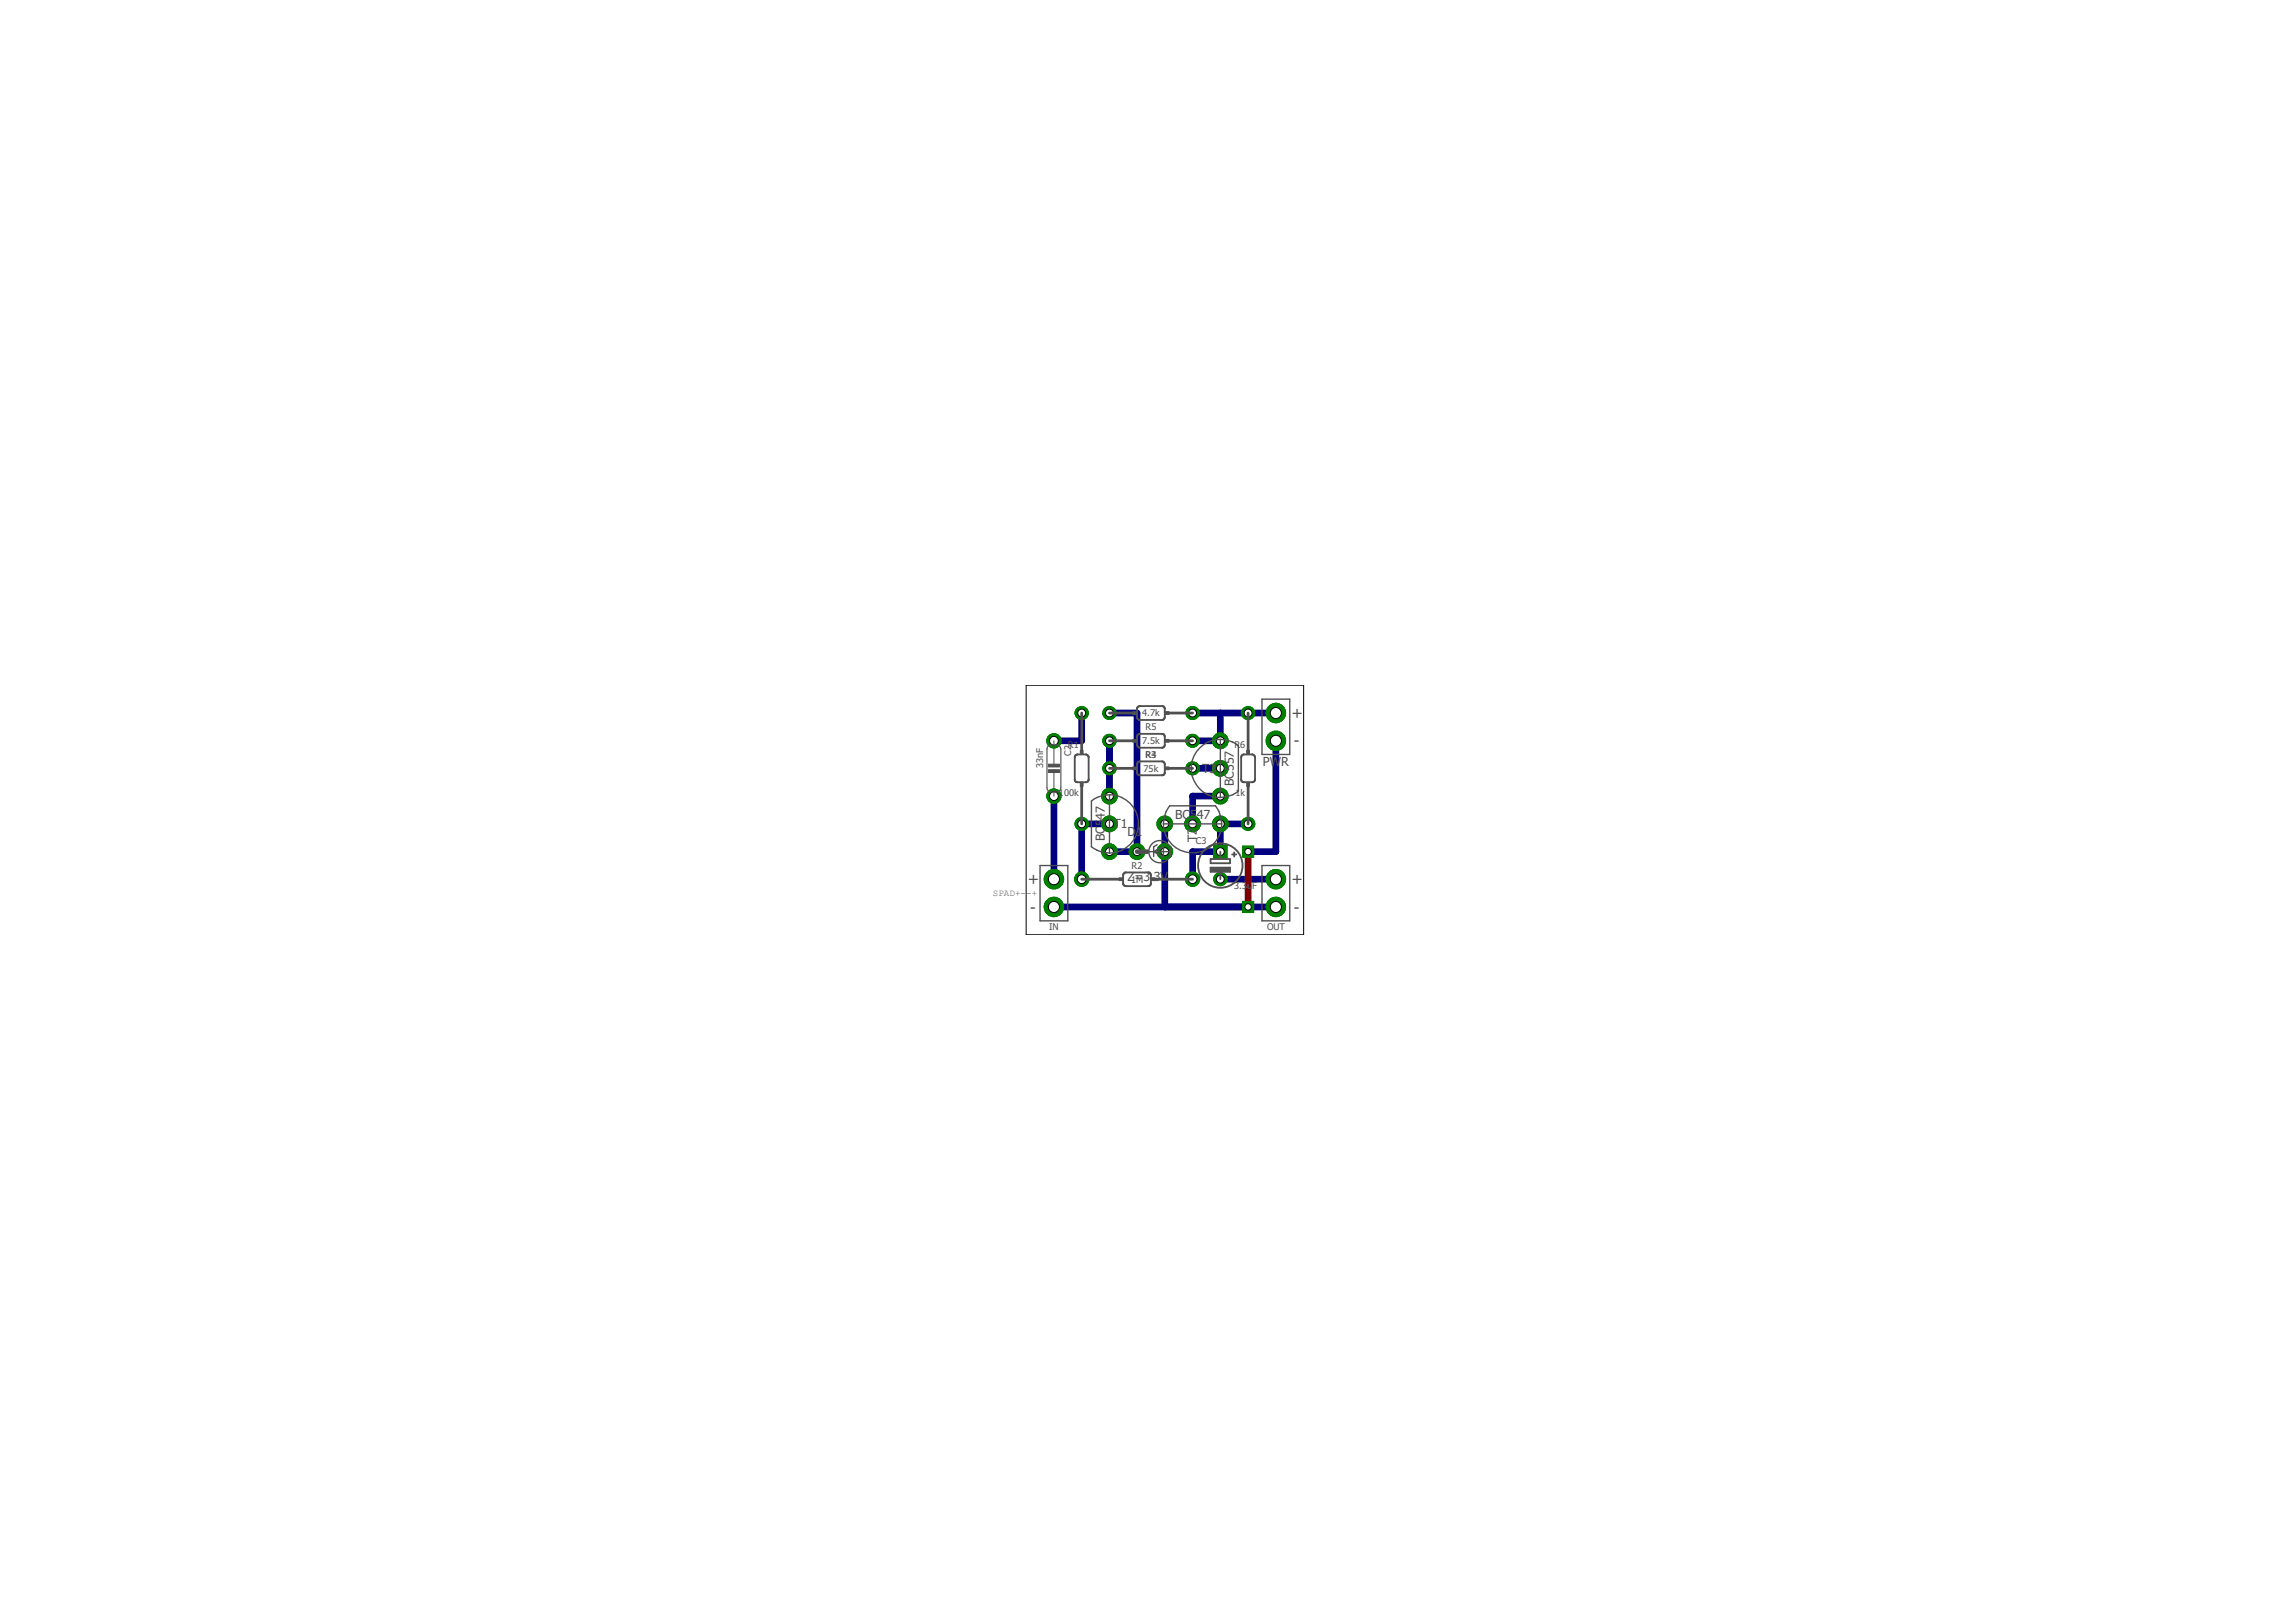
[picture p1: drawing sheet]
<svg xmlns="http://www.w3.org/2000/svg" width="210mm" height="148mm" viewBox="0 0 210 148" stroke-linecap="round" stroke-linejoin="round" font-family="sans-serif">
<defs><g id="words">
<g font-size="1.4" fill="#505050">
<text x="119.1" y="65.7" transform="rotate(-90 119.1 65.7)">+</text>
<text x="118.3" y="68.3">-</text>
<text x="94.2" y="83.5">-</text>
<text x="95" y="80.9" transform="rotate(-90 95 80.9)">+</text>
<text x="118.3" y="83.5">-</text>
<text x="119.1" y="80.9" transform="rotate(-90 119.1 80.9)">+</text>
</g>
<g font-size="1.1" fill="#505050">
<text x="109.9" y="70.7">T3</text>
<text x="112.8" y="71.9" transform="rotate(-90 112.8 71.9)">BC557</text>
<text x="115.5" y="70.1">PWR</text>
<text x="101" y="76.9" transform="rotate(-90 101 76.9)">BC547</text>
<text x="101.8" y="75.8">T1</text>
<text x="103.1" y="76.5">D1</text>
<text x="107.5" y="74.9">BC547</text>
<text x="109.5" y="77" transform="rotate(-90 109.5 77)">T2</text>
<text x="103.1" y="80.5">Z=3.3V</text>
</g>
<g font-size=".8" fill="#505050">
<text x="104.5" y="65.5">4.7k</text>
<text x="95.4" y="70.3" transform="rotate(-90 95.4 70.3)">33nF</text>
<text x="97.7" y="68.4">R1</text>
<text x="98" y="69.1" transform="rotate(-90 98 69.1)">C2</text>
<text x="104.5" y="68.1">7.5k</text>
<text x="104.6" y="70.6">75k</text>
<text x="104.8" y="69.3">R3</text>
<text x="104.8" y="66.8">R5</text>
<text x="105.3" y="69.3">4</text>
<text x="112.9" y="68.4">R</text>
<text x="113.4" y="68.4">6</text>
<text x="96.9" y="72.8">100k</text>
<text x="109.4" y="77.2">C3</text>
<text x="113" y="72.8">1k</text>
<text x="90.8" y="82">SPAD+--+</text>
<text x="103.5" y="80.7">1M</text>
<text x="103.5" y="79.5">R2</text>
<text x="112.9" y="81.4">3.3uF</text>
<text x="95.9" y="85.1">IN</text>
<text x="115.9" y="85.1">OUT</text>
</g>
</g></defs>
<g fill="none" stroke="#000080" stroke-width=".61">
<path d="M96.4 72.8v7.6M98.9 65.2v2.6h-2.5M101.5 65.2h2.5v12.7h-2.5M101.5 67.8v5M101.5 75.4h-2.6v5M106.5 75.4v7.6M109.1 65.2h7.6M109.1 70.3h2.5M111.6 72.8h-2.5v2.6M111.6 65.2v2.6h-2.5M114.2 75.4h-2.6v2.5h-2.5v2.5M116.7 67.8v10.1h-2.5"/>
<path d="M96.4 83h20.3M111.6 80.4h5.1"/>
</g>
<circle cx="96.4" cy="72.8" r=".66" fill="#008000" stroke="#008000" stroke-width=".09"/>
<circle cx="96.4" cy="72.8" r=".4" fill="#fff" stroke="#000" stroke-width=".09"/>
<circle cx="96.4" cy="67.8" r=".66" fill="#008000" stroke="#008000" stroke-width=".09"/>
<circle cx="96.4" cy="67.8" r=".4" fill="#fff" stroke="#000" stroke-width=".09"/>
<circle cx="111.6" cy="80.4" r=".61" fill="#008000" stroke="#008000" stroke-width=".09"/>
<circle cx="111.6" cy="80.4" r=".36" fill="#fff" stroke="#000" stroke-width=".09"/>
<path d="M111 77.3h1.2v1.2h-1.2z" fill="#008000" stroke="#008000" stroke-width=".09"/>
<circle cx="111.6" cy="77.9" r=".36" fill="#fff" stroke="#000" stroke-width=".09"/>
<circle cx="104" cy="77.9" r=".72" fill="#008000" stroke="#008000" stroke-width=".09"/>
<circle cx="104" cy="77.9" r=".36" fill="#fff" stroke="#000" stroke-width=".09"/>
<circle cx="106.5" cy="77.9" r=".72" fill="#008000" stroke="#008000" stroke-width=".09"/>
<circle cx="106.5" cy="77.9" r=".36" fill="#fff" stroke="#000" stroke-width=".09"/>
<circle cx="96.4" cy="83" r=".89" fill="#008000" stroke="#008000" stroke-width=".09"/>
<circle cx="96.4" cy="83" r=".51" fill="#fff" stroke="#000" stroke-width=".09"/>
<circle cx="96.4" cy="80.4" r=".89" fill="#008000" stroke="#008000" stroke-width=".09"/>
<circle cx="96.4" cy="80.4" r=".51" fill="#fff" stroke="#000" stroke-width=".09"/>
<circle cx="116.7" cy="83" r=".89" fill="#008000" stroke="#008000" stroke-width=".09"/>
<circle cx="116.7" cy="83" r=".51" fill="#fff" stroke="#000" stroke-width=".09"/>
<circle cx="116.7" cy="80.4" r=".89" fill="#008000" stroke="#008000" stroke-width=".09"/>
<circle cx="116.7" cy="80.4" r=".51" fill="#fff" stroke="#000" stroke-width=".09"/>
<circle cx="98.9" cy="65.2" r=".61" fill="#008000" stroke="#008000" stroke-width=".09"/>
<circle cx="98.9" cy="65.2" r=".36" fill="#fff" stroke="#000" stroke-width=".09"/>
<circle cx="98.9" cy="75.3" r=".61" fill="#008000" stroke="#008000" stroke-width=".09"/>
<circle cx="98.9" cy="75.4" r=".36" fill="#fff" stroke="#000" stroke-width=".09"/>
<circle cx="98.9" cy="80.4" r=".66" fill="#008000" stroke="#008000" stroke-width=".09"/>
<circle cx="98.9" cy="80.4" r=".4" fill="#fff" stroke="#000" stroke-width=".09"/>
<circle cx="109.1" cy="80.4" r=".66" fill="#008000" stroke="#008000" stroke-width=".09"/>
<circle cx="109.1" cy="80.4" r=".4" fill="#fff" stroke="#000" stroke-width=".09"/>
<circle cx="109.1" cy="70.3" r=".61" fill="#008000" stroke="#008000" stroke-width=".09"/>
<circle cx="109.1" cy="70.3" r=".36" fill="#fff" stroke="#000" stroke-width=".09"/>
<circle cx="101.5" cy="70.3" r=".61" fill="#008000" stroke="#008000" stroke-width=".09"/>
<circle cx="101.5" cy="70.3" r=".36" fill="#fff" stroke="#000" stroke-width=".09"/>
<circle cx="101.5" cy="67.7" r=".61" fill="#008000" stroke="#008000" stroke-width=".09"/>
<circle cx="101.5" cy="67.8" r=".36" fill="#fff" stroke="#000" stroke-width=".09"/>
<circle cx="109.1" cy="67.7" r=".61" fill="#008000" stroke="#008000" stroke-width=".09"/>
<circle cx="109.1" cy="67.8" r=".36" fill="#fff" stroke="#000" stroke-width=".09"/>
<circle cx="101.5" cy="65.2" r=".61" fill="#008000" stroke="#008000" stroke-width=".09"/>
<circle cx="101.5" cy="65.2" r=".36" fill="#fff" stroke="#000" stroke-width=".09"/>
<circle cx="109.1" cy="65.2" r=".61" fill="#008000" stroke="#008000" stroke-width=".09"/>
<circle cx="109.1" cy="65.2" r=".36" fill="#fff" stroke="#000" stroke-width=".09"/>
<circle cx="114.2" cy="65.2" r=".61" fill="#008000" stroke="#008000" stroke-width=".09"/>
<circle cx="114.2" cy="65.2" r=".36" fill="#fff" stroke="#000" stroke-width=".09"/>
<circle cx="114.2" cy="75.3" r=".61" fill="#008000" stroke="#008000" stroke-width=".09"/>
<circle cx="114.2" cy="75.4" r=".36" fill="#fff" stroke="#000" stroke-width=".09"/>
<circle cx="101.5" cy="72.8" r=".72" fill="#008000" stroke="#008000" stroke-width=".09"/>
<circle cx="101.5" cy="72.8" r=".36" fill="#fff" stroke="#000" stroke-width=".09"/>
<circle cx="101.5" cy="77.9" r=".72" fill="#008000" stroke="#008000" stroke-width=".09"/>
<circle cx="101.5" cy="77.9" r=".36" fill="#fff" stroke="#000" stroke-width=".09"/>
<circle cx="101.5" cy="75.4" r=".72" fill="#008000" stroke="#008000" stroke-width=".09"/>
<circle cx="101.5" cy="75.4" r=".36" fill="#fff" stroke="#000" stroke-width=".09"/>
<circle cx="111.6" cy="75.4" r=".72" fill="#008000" stroke="#008000" stroke-width=".09"/>
<circle cx="111.6" cy="75.4" r=".36" fill="#fff" stroke="#000" stroke-width=".09"/>
<circle cx="106.5" cy="75.4" r=".72" fill="#008000" stroke="#008000" stroke-width=".09"/>
<circle cx="106.5" cy="75.4" r=".36" fill="#fff" stroke="#000" stroke-width=".09"/>
<circle cx="109.1" cy="75.4" r=".72" fill="#008000" stroke="#008000" stroke-width=".09"/>
<circle cx="109.1" cy="75.4" r=".36" fill="#fff" stroke="#000" stroke-width=".09"/>
<circle cx="111.6" cy="72.8" r=".72" fill="#008000" stroke="#008000" stroke-width=".09"/>
<circle cx="111.6" cy="72.8" r=".36" fill="#fff" stroke="#000" stroke-width=".09"/>
<circle cx="111.6" cy="67.8" r=".72" fill="#008000" stroke="#008000" stroke-width=".09"/>
<circle cx="111.6" cy="67.8" r=".36" fill="#fff" stroke="#000" stroke-width=".09"/>
<circle cx="111.6" cy="70.3" r=".72" fill="#008000" stroke="#008000" stroke-width=".09"/>
<circle cx="111.6" cy="70.3" r=".36" fill="#fff" stroke="#000" stroke-width=".09"/>
<circle cx="116.7" cy="67.8" r=".89" fill="#008000" stroke="#008000" stroke-width=".09"/>
<circle cx="116.7" cy="67.8" r=".51" fill="#fff" stroke="#000" stroke-width=".09"/>
<circle cx="116.7" cy="65.2" r=".89" fill="#008000" stroke="#008000" stroke-width=".09"/>
<circle cx="116.7" cy="65.2" r=".51" fill="#fff" stroke="#000" stroke-width=".09"/>
<path d="M113.6 77.4h1.1v1h-1.1z" fill="#008000" stroke="#008000" stroke-width=".09"/>
<circle cx="114.2" cy="77.9" r=".3" fill="#fff" stroke="#000" stroke-width=".09"/>
<path d="M113.6 82.4h1.1v1.1h-1.1z" fill="#008000" stroke="#008000" stroke-width=".09"/>
<circle cx="114.2" cy="83" r=".3" fill="#fff" stroke="#000" stroke-width=".09"/>
<path d="M114.2 77.9v5.1" fill="none" stroke="#800000" stroke-width=".61"/>
<circle cx="96.4" cy="72.8" r=".66" fill="#008000" stroke="#008000" stroke-width=".09"/>
<circle cx="96.4" cy="72.8" r=".4" fill="#fff" stroke="#000" stroke-width=".09"/>
<circle cx="96.4" cy="67.8" r=".66" fill="#008000" stroke="#008000" stroke-width=".09"/>
<circle cx="96.4" cy="67.8" r=".4" fill="#fff" stroke="#000" stroke-width=".09"/>
<circle cx="111.6" cy="80.4" r=".61" fill="#008000" stroke="#008000" stroke-width=".09"/>
<circle cx="111.6" cy="80.4" r=".36" fill="#fff" stroke="#000" stroke-width=".09"/>
<path d="M111 77.3h1.2v1.2h-1.2z" fill="#008000" stroke="#008000" stroke-width=".09"/>
<circle cx="111.6" cy="77.9" r=".36" fill="#fff" stroke="#000" stroke-width=".09"/>
<circle cx="104" cy="77.9" r=".72" fill="#008000" stroke="#008000" stroke-width=".09"/>
<circle cx="104" cy="77.9" r=".36" fill="#fff" stroke="#000" stroke-width=".09"/>
<circle cx="106.5" cy="77.9" r=".72" fill="#008000" stroke="#008000" stroke-width=".09"/>
<circle cx="106.5" cy="77.9" r=".36" fill="#fff" stroke="#000" stroke-width=".09"/>
<circle cx="96.4" cy="83" r=".89" fill="#008000" stroke="#008000" stroke-width=".09"/>
<circle cx="96.4" cy="83" r=".51" fill="#fff" stroke="#000" stroke-width=".09"/>
<circle cx="96.4" cy="80.4" r=".89" fill="#008000" stroke="#008000" stroke-width=".09"/>
<circle cx="96.4" cy="80.4" r=".51" fill="#fff" stroke="#000" stroke-width=".09"/>
<circle cx="116.7" cy="83" r=".89" fill="#008000" stroke="#008000" stroke-width=".09"/>
<circle cx="116.7" cy="83" r=".51" fill="#fff" stroke="#000" stroke-width=".09"/>
<circle cx="116.7" cy="80.4" r=".89" fill="#008000" stroke="#008000" stroke-width=".09"/>
<circle cx="116.7" cy="80.4" r=".51" fill="#fff" stroke="#000" stroke-width=".09"/>
<circle cx="98.9" cy="65.2" r=".61" fill="#008000" stroke="#008000" stroke-width=".09"/>
<circle cx="98.9" cy="65.2" r=".36" fill="#fff" stroke="#000" stroke-width=".09"/>
<circle cx="98.9" cy="75.3" r=".61" fill="#008000" stroke="#008000" stroke-width=".09"/>
<circle cx="98.9" cy="75.4" r=".36" fill="#fff" stroke="#000" stroke-width=".09"/>
<circle cx="98.9" cy="80.4" r=".66" fill="#008000" stroke="#008000" stroke-width=".09"/>
<circle cx="98.9" cy="80.4" r=".4" fill="#fff" stroke="#000" stroke-width=".09"/>
<circle cx="109.1" cy="80.4" r=".66" fill="#008000" stroke="#008000" stroke-width=".09"/>
<circle cx="109.1" cy="80.4" r=".4" fill="#fff" stroke="#000" stroke-width=".09"/>
<circle cx="109.1" cy="70.3" r=".61" fill="#008000" stroke="#008000" stroke-width=".09"/>
<circle cx="109.1" cy="70.3" r=".36" fill="#fff" stroke="#000" stroke-width=".09"/>
<circle cx="101.5" cy="70.3" r=".61" fill="#008000" stroke="#008000" stroke-width=".09"/>
<circle cx="101.5" cy="70.3" r=".36" fill="#fff" stroke="#000" stroke-width=".09"/>
<circle cx="101.5" cy="67.7" r=".61" fill="#008000" stroke="#008000" stroke-width=".09"/>
<circle cx="101.5" cy="67.8" r=".36" fill="#fff" stroke="#000" stroke-width=".09"/>
<circle cx="109.1" cy="67.7" r=".61" fill="#008000" stroke="#008000" stroke-width=".09"/>
<circle cx="109.1" cy="67.8" r=".36" fill="#fff" stroke="#000" stroke-width=".09"/>
<circle cx="101.5" cy="65.2" r=".61" fill="#008000" stroke="#008000" stroke-width=".09"/>
<circle cx="101.5" cy="65.2" r=".36" fill="#fff" stroke="#000" stroke-width=".09"/>
<circle cx="109.1" cy="65.2" r=".61" fill="#008000" stroke="#008000" stroke-width=".09"/>
<circle cx="109.1" cy="65.2" r=".36" fill="#fff" stroke="#000" stroke-width=".09"/>
<circle cx="114.2" cy="65.2" r=".61" fill="#008000" stroke="#008000" stroke-width=".09"/>
<circle cx="114.2" cy="65.2" r=".36" fill="#fff" stroke="#000" stroke-width=".09"/>
<circle cx="114.2" cy="75.3" r=".61" fill="#008000" stroke="#008000" stroke-width=".09"/>
<circle cx="114.2" cy="75.4" r=".36" fill="#fff" stroke="#000" stroke-width=".09"/>
<circle cx="101.5" cy="72.8" r=".72" fill="#008000" stroke="#008000" stroke-width=".09"/>
<circle cx="101.5" cy="72.8" r=".36" fill="#fff" stroke="#000" stroke-width=".09"/>
<circle cx="101.5" cy="77.9" r=".72" fill="#008000" stroke="#008000" stroke-width=".09"/>
<circle cx="101.5" cy="77.9" r=".36" fill="#fff" stroke="#000" stroke-width=".09"/>
<circle cx="101.5" cy="75.4" r=".72" fill="#008000" stroke="#008000" stroke-width=".09"/>
<circle cx="101.5" cy="75.4" r=".36" fill="#fff" stroke="#000" stroke-width=".09"/>
<circle cx="111.6" cy="75.4" r=".72" fill="#008000" stroke="#008000" stroke-width=".09"/>
<circle cx="111.6" cy="75.4" r=".36" fill="#fff" stroke="#000" stroke-width=".09"/>
<circle cx="106.5" cy="75.4" r=".72" fill="#008000" stroke="#008000" stroke-width=".09"/>
<circle cx="106.5" cy="75.4" r=".36" fill="#fff" stroke="#000" stroke-width=".09"/>
<circle cx="109.1" cy="75.4" r=".72" fill="#008000" stroke="#008000" stroke-width=".09"/>
<circle cx="109.1" cy="75.4" r=".36" fill="#fff" stroke="#000" stroke-width=".09"/>
<circle cx="111.6" cy="72.8" r=".72" fill="#008000" stroke="#008000" stroke-width=".09"/>
<circle cx="111.6" cy="72.8" r=".36" fill="#fff" stroke="#000" stroke-width=".09"/>
<circle cx="111.6" cy="67.8" r=".72" fill="#008000" stroke="#008000" stroke-width=".09"/>
<circle cx="111.6" cy="67.8" r=".36" fill="#fff" stroke="#000" stroke-width=".09"/>
<circle cx="111.6" cy="70.3" r=".72" fill="#008000" stroke="#008000" stroke-width=".09"/>
<circle cx="111.6" cy="70.3" r=".36" fill="#fff" stroke="#000" stroke-width=".09"/>
<circle cx="116.7" cy="67.8" r=".89" fill="#008000" stroke="#008000" stroke-width=".09"/>
<circle cx="116.7" cy="67.8" r=".51" fill="#fff" stroke="#000" stroke-width=".09"/>
<circle cx="116.7" cy="65.2" r=".89" fill="#008000" stroke="#008000" stroke-width=".09"/>
<circle cx="116.7" cy="65.2" r=".51" fill="#fff" stroke="#000" stroke-width=".09"/>
<path d="M113.6 77.4h1.1v1h-1.1z" fill="#008000" stroke="#008000" stroke-width=".09"/>
<circle cx="114.2" cy="77.9" r=".3" fill="#fff" stroke="#000" stroke-width=".09"/>
<path d="M113.6 82.4h1.1v1.1h-1.1z" fill="#008000" stroke="#008000" stroke-width=".09"/>
<circle cx="114.2" cy="83" r=".3" fill="#fff" stroke="#000" stroke-width=".09"/>
<path d="M95.9 68.2a1.1 1.1 0 0 1 1 0l.1 .3v3.6a.36 .36 0 0 1-.4 .3h-.5a.36 .36 0 0 1-.3-.3v-3.6z" fill="none" stroke="#505050" stroke-width=".11"/>
<g fill="#505050" stroke="#505050" stroke-width=".09">
<path d="M95.9 70.4h1v.3h-1z"/>
<path d="M95.9 69.9h1v.2h-1z"/>
<path d="M110.8 79.4h1.6v.3h-1.6z"/>
<path d="M98.8 68.6h.3v.4h-.3z"/>
<path d="M98.8 71.5h.3v.4h-.3z"/>
<path d="M105.3 80.3h.3v.2h-.3z"/>
<path d="M102.4 80.3h.3v.2h-.3z"/>
<path d="M106.5 70.1h.4v.3h-.4z"/>
<path d="M103.6 70.1h.4v.3h-.4z"/>
<path d="M103.6 67.6h.4v.3h-.4z"/>
<path d="M106.5 67.6h.4v.3h-.4z"/>
<path d="M103.6 65.1h.4v.2h-.4z"/>
<path d="M106.5 65.1h.4v.2h-.4z"/>
<path d="M114 68.6h.3v.4h-.3z"/>
<path d="M114 71.5h.3v.4h-.3z"/>
</g>
<g fill="none" stroke="#505050" stroke-width=".17">
<path d="M98.4 69.1l.2-.1h.7l.2 .2 .1 2.1-.2 .2h-.8l-.3-.1v-2.1zM102.8 79.9l.1-.1h2.2l.2 .2-.1 .9-.2 .1h-2.1l-.2-.2v-.8zM104.1 69.7l.1-.1 2.2 .1 .1 .2v.9l-.2 .1h-2.1l-.2-.2v-.8zM104.1 67.2l.1-.1h2.2l.1 .3v.8l-.2 .2h-2.1l-.2-.3v-.7zM104.1 64.6h.1h2.2l.1 .2v.9l-.2 .1h-2.1l-.2-.2v-.8zM110.7 78.6h1.8v.4h-1.8zM110.7 79.4h1.8v.3h-1.8zM111.6 77.9v.7M111.6 79.7v.7M112.7 78.1h.4M112.9 78v.3M113.6 69.1l.2-.1h.7l.3 .2v2.1l-.2 .2h-.8l-.3-.1v-2.1z"/>
<circle cx="111.6" cy="79.2" r="2.03"/>
</g>
<g fill="none" stroke="#505050" stroke-width=".13">
<path d="M95.1 79.2h2.6v5h-2.6zM100.3 77.8l1.2 .2M101.5 72.7a2.67 2.67 0 0 1 2.6 2.7 2.67 2.67 0 0 1-2.6 2.6M101.5 72.7a2.84 2.84 0 0 0-1.7 .6v4.1l.6 .4M101.5 72.7v5.3M105.1 77.9h1.9M105.5 77.9l.9-.5v1zM105.8 77.3l-.3 .1v.9M106.4 75.4a2.67 2.67 0 0 0 2.7 2.6 2.67 2.67 0 0 0 2.6-2.6M106.4 75.4v-.4a2.65 2.65 0 0 1 .6-1.3h4.2a2.62 2.62 0 0 1 .5 1.7M106.4 75.4h5.3M111.6 67.6a2.66 2.66 0 0 0-2.6 2.7 2.66 2.66 0 0 0 2.6 2.6"/>
<path d="M111.6 67.6h.4l.8 .3M111.6 67.6v5.3M112.7 67.9l.6 .3v4.2a2.62 2.62 0 0 1-1.7 .5M115.4 79.2h2.6v5h-2.6zM115.4 63.9h2.6v5.1h-2.6z"/>
<circle cx="106.1" cy="77.9" r="1.02"/>
</g>
<path d="M96.4 67.8v2.1M96.4 70.7v2.1" fill="none" stroke="#505050" stroke-width=".09"/>
<path d="M104 77.9h.9" fill="none" stroke="#505050" stroke-width=".42"/>
<path d="M98.9 65.2v3.4M98.9 71.9v3.5M101.5 70.3h2.1M101.5 67.8h2.1M101.5 65.2h2.1M106.9 70.3h2.2M106.9 67.8h2.2M106.9 65.2h2.2M114.2 65.2v3.4M114.2 71.9v3.5M98.9 80.4h3.5M105.6 80.4h3.5" fill="none" stroke="#505050" stroke-width=".25"/>
<path d="M93.9 62.7h25.3v22.8h-25.3z" fill="none" stroke="#000" stroke-width=".09"/>
<use href="#words"/>
</svg>
